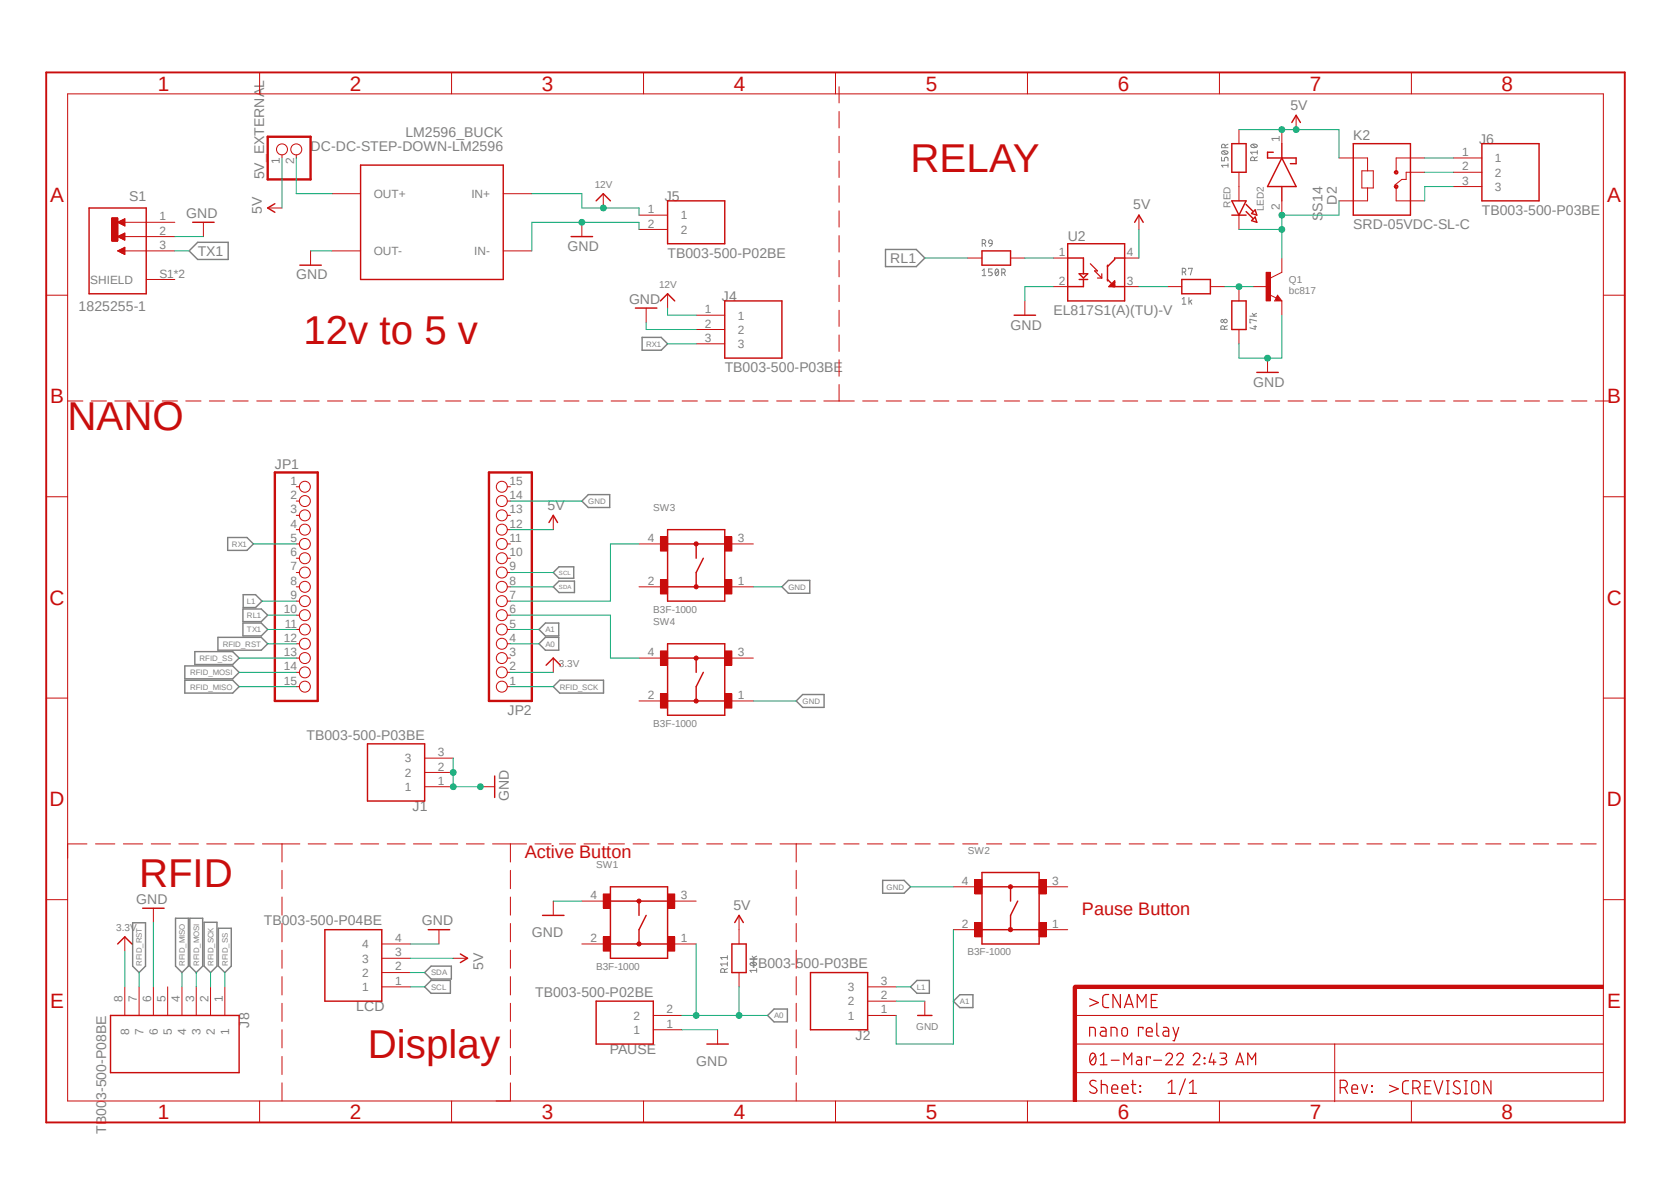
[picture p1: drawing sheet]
<svg xmlns="http://www.w3.org/2000/svg" width="297mm" height="210mm" viewBox="0 0 297 210" stroke-linecap="round" stroke-linejoin="round" font-family="sans-serif">
<defs><g id="words">
<g font-size="7.2" fill="#c90d0c">
<text x="161.8" y="30.6">RELAY</text>
<text x="53.9" y="61.1">12v to 5 v</text>
<text x="12" y="76.3">NANO</text>
<text x="24.7" y="157.6">RFID</text>
<text x="65.4" y="188">Display</text>
</g>
<g font-size="3.7" fill="#c90d0c">
<text x="28.1" y="16.1">1</text>
<text x="62.2" y="16.1">2</text>
<text x="96.3" y="16.1">3</text>
<text x="130.4" y="16.1">4</text>
<text x="164.5" y="16.1">5</text>
<text x="198.7" y="16.1">6</text>
<text x="232.8" y="16.1">7</text>
<text x="266.9" y="16.1">8</text>
<text x="8.9" y="35.9">A</text>
<text x="285.7" y="35.9">A</text>
<text x="8.9" y="71.7">B</text>
<text x="285.7" y="71.7">B</text>
<text x="8.8" y="107.5">C</text>
<text x="285.6" y="107.5">C</text>
<text x="8.8" y="143.3">D</text>
<text x="285.6" y="143.3">D</text>
<text x="8.9" y="179.1">E</text>
<text x="285.7" y="179.1">E</text>
<text x="28.1" y="198.8">1</text>
<text x="62.2" y="198.8">2</text>
<text x="96.3" y="198.8">3</text>
<text x="130.4" y="198.8">4</text>
<text x="164.5" y="198.8">5</text>
<text x="198.7" y="198.8">6</text>
<text x="232.8" y="198.8">7</text>
<text x="266.9" y="198.8">8</text>
</g>
<g font-size="3.2" fill="#c90d0c">
<text x="93.3" y="152.5">Active Button</text>
<text x="192.3" y="162.6">Pause Button</text>
</g>
<g font-size="2.5" fill="#808080">
<text x="229.4" y="19.5">5V</text>
<text x="55.2" y="26.8">DC-DC-STEP-DOWN-LM2596</text>
<text x="72.1" y="24.3">LM2596_BUCK</text>
<text x="240.5" y="24.8">K2</text>
<text x="262.9" y="25.6">J6</text>
<text x="22.9" y="35.7">S1</text>
<text x="46.9" y="31.9" transform="rotate(-90 46.9 31.9)">5V_EXTERNAL</text>
<text x="118.2" y="35.7">J5</text>
<text x="33.1" y="38.7">GND</text>
<text x="46.6" y="38" transform="rotate(-90 46.6 38)">5V</text>
<text x="201.4" y="37.2">5V</text>
<text x="235.1" y="39.2" transform="rotate(-90 235.1 39.2)">SS14</text>
<text x="237.6" y="36.4" transform="rotate(-90 237.6 36.4)">D2</text>
<text x="240.5" y="40.8">SRD-05VDC-SL-C</text>
<text x="263.4" y="38.2">TB003-500-P03BE</text>
<text x="35.1" y="45.5">TX1</text>
<text x="100.9" y="44.6">GND</text>
<text x="118.7" y="45.8">TB003-500-P02BE</text>
<text x="158.2" y="46.7">RL1</text>
<text x="189.8" y="42.8">U2</text>
<text x="52.7" y="49.7">GND</text>
<text x="111.8" y="54">GND</text>
<text x="128.3" y="53.5">J4</text>
<text x="14" y="55.2">1825255-1</text>
<text x="179.6" y="58.5">GND</text>
<text x="187.2" y="56">EL817S1(A)(TU)-V</text>
<text x="128.8" y="66.2">TB003-500-P03BE</text>
<text x="222.8" y="68.7">GND</text>
<text x="48.9" y="83.3">JP1</text>
<text x="97.3" y="90.6">5V</text>
<text x="54.5" y="131.4">TB003-500-P03BE</text>
<text x="90.2" y="127">JP2</text>
<text x="90.5" y="142.3" transform="rotate(-90 90.5 142.3)">GND</text>
<text x="73.3" y="144.1">J1</text>
<text x="24.2" y="160.6">GND</text>
<text x="130.3" y="161.6">5V</text>
<text x="46.9" y="164.4">TB003-500-P04BE</text>
<text x="75" y="164.4">GND</text>
<text x="94.5" y="166.5">GND</text>
<text x="85.9" y="172.3" transform="rotate(-90 85.9 172.3)">5V</text>
<text x="133.2" y="172">TB003-500-P03BE</text>
<text x="63.3" y="179.7">LCD</text>
<text x="95.1" y="177.1">TB003-500-P02BE</text>
<text x="44.3" y="182.6" transform="rotate(-90 44.3 182.6)">J8</text>
<text x="152.1" y="184.7">J2</text>
<text x="108.4" y="187.3">PAUSE</text>
<text x="123.7" y="189.3">GND</text>
<text x="18.9" y="201.4" transform="rotate(-90 18.9 201.4)">TB003-500-P08BE</text>
</g>
<g font-size="2.1" fill="#808080">
<text x="49.7" y="29.1" transform="rotate(-90 49.7 29.1)">1</text>
<text x="52.3" y="29.1" transform="rotate(-90 52.3 29.1)">2</text>
<text x="227.5" y="25.2" transform="rotate(-90 227.5 25.2)">1</text>
<text x="259.9" y="27.7">1</text>
<text x="265.7" y="28.8">1</text>
<text x="66.4" y="35.2">OUT+</text>
<text x="83.8" y="35.2">IN+</text>
<text x="259.9" y="30.3">2</text>
<text x="259.9" y="32.8">3</text>
<text x="265.7" y="31.4">2</text>
<text x="265.7" y="33.9">3</text>
<text x="28.3" y="39.2">1</text>
<text x="28.3" y="41.7">2</text>
<text x="115.1" y="37.9">1</text>
<text x="115.1" y="40.4">2</text>
<text x="121" y="39">1</text>
<text x="121" y="41.5">2</text>
<text x="227.5" y="37.3" transform="rotate(-90 227.5 37.3)">2</text>
<text x="28.3" y="44.2">3</text>
<text x="66.4" y="45.3">OUT-</text>
<text x="84.3" y="45.3">IN-</text>
<text x="188.2" y="45.5">1</text>
<text x="200.3" y="45.5">4</text>
<text x="16" y="50.4">SHIELD</text>
<text x="28.3" y="49.3">S1*2</text>
<text x="188.2" y="50.6">2</text>
<text x="200.3" y="50.6">3</text>
<text x="125.3" y="55.7">1</text>
<text x="125.3" y="58.2">2</text>
<text x="131.1" y="56.8">1</text>
<text x="131.1" y="59.3">2</text>
<text x="125.3" y="60.7">3</text>
<text x="131.1" y="61.8">3</text>
<text x="51.6" y="86.1">1</text>
<text x="51.6" y="88.6">2</text>
<text x="90.6" y="88.6">14</text>
<text x="90.6" y="86.1">15</text>
<text x="51.6" y="91.2">3</text>
<text x="51.6" y="93.7">4</text>
<text x="90.6" y="93.7">12</text>
<text x="90.6" y="91.2">13</text>
<text x="51.6" y="96.3">5</text>
<text x="51.6" y="98.8">6</text>
<text x="51.6" y="101.3">7</text>
<text x="90.6" y="101.3">9</text>
<text x="90.6" y="98.8">10</text>
<text x="90.6" y="96.3">11</text>
<text x="115.1" y="96.3">4</text>
<text x="131.1" y="96.3">3</text>
<text x="51.6" y="103.9">8</text>
<text x="51.6" y="106.4">9</text>
<text x="90.6" y="106.4">7</text>
<text x="90.6" y="103.9">8</text>
<text x="115.1" y="103.9">2</text>
<text x="131.1" y="103.9">1</text>
<text x="50.5" y="109">10</text>
<text x="50.6" y="111.5">11</text>
<text x="90.6" y="111.5">5</text>
<text x="90.6" y="109">6</text>
<text x="50.5" y="114">12</text>
<text x="50.5" y="116.6">13</text>
<text x="50.5" y="119.1">14</text>
<text x="90.6" y="119.1">2</text>
<text x="90.6" y="116.6">3</text>
<text x="90.6" y="114">4</text>
<text x="115.1" y="116.6">4</text>
<text x="131.1" y="116.6">3</text>
<text x="50.5" y="121.7">15</text>
<text x="90.6" y="121.7">1</text>
<text x="115.1" y="124.2">2</text>
<text x="131.1" y="124.2">1</text>
<text x="72" y="135.5">3</text>
<text x="77.9" y="136.9">2</text>
<text x="77.9" y="134.4">3</text>
<text x="72" y="140.5">1</text>
<text x="72" y="138">2</text>
<text x="77.9" y="139.4">1</text>
<text x="105" y="159.8">4</text>
<text x="121" y="159.8">3</text>
<text x="171" y="157.2">4</text>
<text x="187" y="157.2">3</text>
<text x="70.2" y="167.3">4</text>
<text x="105" y="167.3">2</text>
<text x="121" y="167.3">1</text>
<text x="171" y="164.8">2</text>
<text x="187" y="164.8">1</text>
<text x="64.3" y="173.6">2</text>
<text x="64.3" y="171">3</text>
<text x="64.3" y="168.5">4</text>
<text x="70.2" y="172.4">2</text>
<text x="70.2" y="169.9">3</text>
<text x="21.8" y="178.1" transform="rotate(-90 21.8 178.1)">8</text>
<text x="24.3" y="178.1" transform="rotate(-90 24.3 178.1)">7</text>
<text x="26.9" y="178.1" transform="rotate(-90 26.9 178.1)">6</text>
<text x="29.4" y="178.1" transform="rotate(-90 29.4 178.1)">5</text>
<text x="32" y="178.1" transform="rotate(-90 32 178.1)">4</text>
<text x="34.5" y="178.1" transform="rotate(-90 34.5 178.1)">3</text>
<text x="37" y="178.1" transform="rotate(-90 37 178.1)">2</text>
<text x="39.6" y="178.1" transform="rotate(-90 39.6 178.1)">1</text>
<text x="64.3" y="176.1">1</text>
<text x="70.2" y="175">1</text>
<text x="150.7" y="178.6">2</text>
<text x="150.7" y="176.1">3</text>
<text x="156.5" y="177.5">2</text>
<text x="156.5" y="175">3</text>
<text x="22.9" y="183.9" transform="rotate(-90 22.9 183.9)">8</text>
<text x="25.5" y="183.9" transform="rotate(-90 25.5 183.9)">7</text>
<text x="28" y="183.9" transform="rotate(-90 28 183.9)">6</text>
<text x="30.6" y="183.9" transform="rotate(-90 30.6 183.9)">5</text>
<text x="33.1" y="183.9" transform="rotate(-90 33.1 183.9)">4</text>
<text x="35.6" y="183.9" transform="rotate(-90 35.6 183.9)">3</text>
<text x="38.2" y="183.9" transform="rotate(-90 38.2 183.9)">2</text>
<text x="40.7" y="183.9" transform="rotate(-90 40.7 183.9)">1</text>
<text x="112.6" y="183.7">1</text>
<text x="112.6" y="181.2">2</text>
<text x="118.4" y="182.6">1</text>
<text x="118.4" y="180">2</text>
<text x="150.7" y="181.2">1</text>
<text x="156.5" y="180">1</text>
</g>
<g font-size="1.8" fill="#808080">
<text x="105.7" y="33.4">12V</text>
<text x="218.7" y="36.9" transform="rotate(-90 218.7 36.9)">RED</text>
<text x="224.7" y="37.6" transform="rotate(-90 224.7 37.6)">LED2</text>
<text x="117.1" y="51.2">12V</text>
<text x="229.1" y="52.2">bc817</text>
<text x="229.1" y="50.3">Q1</text>
<text x="116.1" y="90.8">SW3</text>
<text x="116.1" y="108.8">B3F-1000</text>
<text x="116.1" y="111.1">SW4</text>
<text x="99.4" y="118.4">3.3V</text>
<text x="116.1" y="129.2">B3F-1000</text>
<text x="106" y="154.3">SW1</text>
<text x="172" y="151.7">SW2</text>
<text x="20.7" y="165.4">3.3V</text>
<text x="106" y="172.3">B3F-1000</text>
<text x="172" y="169.8">B3F-1000</text>
<text x="162.9" y="183">GND</text>
</g>
<g font-size="1.4" fill="#808080">
<text x="114.9" y="61.6">RX1</text>
<text x="104.6" y="89.5">GND</text>
<text x="41.2" y="97.2">RX1</text>
<text x="43.9" y="107.3">L1</text>
<text x="140.1" y="104.8">GND</text>
<text x="43.9" y="109.9">RL1</text>
<text x="43.9" y="112.4">TX1</text>
<text x="96.9" y="112.4">A1</text>
<text x="33.8" y="120">RFID_MOSI</text>
<text x="35.5" y="117.4">RFID_SS</text>
<text x="39.6" y="114.9">RFID_RST</text>
<text x="96.9" y="114.9">A0</text>
<text x="33.8" y="122.5">RFID_MISO</text>
<text x="99.5" y="122.5">RFID_SCK</text>
<text x="142.7" y="125.1">GND</text>
<text x="157.6" y="158.1">GND</text>
<text x="25.2" y="171.7" transform="rotate(-90 25.2 171.7)">RFID_RST</text>
<text x="32.9" y="171.7" transform="rotate(-90 32.9 171.7)">RFID_MISO</text>
<text x="35.4" y="171.7" transform="rotate(-90 35.4 171.7)">RFID_MOSI</text>
<text x="37.9" y="171.7" transform="rotate(-90 37.9 171.7)">RFID_SCK</text>
<text x="40.5" y="171.7" transform="rotate(-90 40.5 171.7)">RFID_SS</text>
<text x="76.6" y="173.3">SDA</text>
<text x="76.6" y="175.9">SCL</text>
<text x="163" y="175.9">L1</text>
<text x="170.6" y="178.4">A1</text>
<text x="137.6" y="180.9">A0</text>
</g>
<g font-size="1.1" fill="#808080">
<text x="99.4" y="102.1">SCL</text>
<text x="99.4" y="104.6">SDA</text>
</g>
</g></defs>
<path d="M7.9 12.5l281.2 189.9M289.1 12.5l-281.2 189.9" fill="none" stroke="#fff" stroke-width=".18"/>
<g fill="none" stroke="#808080" stroke-width=".18">
<path d="M217.1 27.9v.7h.5l.1-.5 .2-.2 .3 .2 .1 .5M217.2 27l.3-.2h.4l.4 .3a.65 .65 0 0 1-1.2 0zM217.4 26.8l.6 .6M217.8 26.2v-.3a.32 .32 0 0 0-.4-.3 .32 .32 0 0 0-.3 .3v.3h1.2M218.3 29.4h-1.2l.3 .3M218.3 29.1v.6M218.3 25.6l-.5 .3M222.4 25.8l.3-.2h.4l.4 .3a.69 .69 0 0 1-1.2 0zM222.6 25.7l.6 .5M223 28.2a.34 .34 0 0 0-.4-.3 .34 .34 0 0 0-.3 .3v.3h1.2M223 28.2v.3M223.5 27.9l-.5 .3"/>
<path d="M223.5 27.1h-1.2l.3 .3M223.5 26.8v.6M174.6 43.3h.3a.34 .34 0 0 0 .3-.4 .34 .34 0 0 0-.3-.3h-.3v1.2M174.6 48.1l.3-.3v1.2M174.6 49h.6M175 43.3l.2 .5M175.8 42.8l.1-.1a.34 .34 0 0 1 .5 .2v.4h-.4l-.3-.2zM176.4 47.8h-.7v.5l.5 .1 .2 .2-.2 .3-.5 .1M176.4 43.3l-.1 .2-.4 .3M177 47.8h.2a.69 .69 0 0 1 0 1.2l-.3-.4v-.4zM177.5 48.1l-.6 .6M178.1 48.5h.3a.34 .34 0 0 0 .3-.4 .34 .34 0 0 0-.3-.3h-.3v1.2"/>
<path d="M178.4 48.5l.3 .5M210.1 48.3h.3a.34 .34 0 0 0 .4-.3 .34 .34 0 0 0-.4-.3h-.3v1.2M210.1 53.1l.3-.2v1.2M210.1 54.1h.7M210.5 48.3l.3 .6M211.2 47.8v-.1h.7l-.3 1.2M211.3 52.9v1.2M211.5 53.5l.3 .6M211.8 53.3l-.5 .4M217.6 58.5v-.3a.32 .32 0 0 0-.3-.3 .32 .32 0 0 0-.3 .3v.3h1.1M218.1 57.9l-.5 .2M222.2 56.2h1.2"/>
<path d="M222.6 55.7l.4 .5M222.8 58h.6M223.1 57.9v.6l-.9-.2M223.4 57l-1.2-.3v.7h.1M223.4 55.7l-.6 .3M128.8 172.8v-.4a.34 .34 0 0 0-.4-.3 .34 .34 0 0 0-.3 .3v.4h1.2M129.3 172.1l-.5 .2M129.3 171.3h-1.2l.3 .3M129.3 169.8v.7M129.3 170.9v.7M129.3 170.1h-1.2l.3 .4M133.3 170.4h1.2"/>
<path d="M133.3 171.2l.6-.3 .4 .2 .2 .2a.69 .69 0 0 1-1.2 0zM133.6 171l.6 .5M133.7 169.9l.4 .5M134.5 172.4h-1.2l.3 .4M134.5 172.1v.7M134.5 169.9l-.6 .3"/>
<circle cx="217.2" cy="57" r=".25"/>
<circle cx="217.8" cy="57" r=".31"/>
</g>
<g fill="none" stroke="#808080" stroke-width=".25">
<path d="M33.6 44.6l1.5-1.5h5.5v3h-5.5zM114.1 59.9h3.4l1.2 1.2-1.2 1.1h-3.4zM157.4 44.3h5.5l1.5 1.5-1.5 1.6h-5.5zM40.5 95.5h3.4l1.1 1.1-1.1 1.2h-3.4zM103.4 89l1.2-1.1h3.8v2.3h-3.8zM32.9 118.3h8.5l1.1 1.2-1.1 1.1h-8.5zM34.6 115.8h6.8l1.1 1.1-1.1 1.2h-6.8zM38.7 113.2h7.7l1.2 1.2-1.2 1.1h-7.7zM43.2 108.2h3.2l1.2 1.1-1.2 1.1h-3.2zM43.2 110.7h3.2l1.2 1.1-1.2 1.2h-3.2zM43.2 105.7h2.2l1.2 1.1-1.2 1.1h-2.2zM95.8 114.4l1.1-1.2h2.4v2.3h-2.4z"/>
<path d="M95.8 111.8l1.1-1.1h2.4v2.3h-2.4zM98.3 101.7l1.1-1h2.6v2h-2.6zM98.3 104.3l1.1-1h2.7v2h-2.7zM140.1 103.1h3.8v2.3h-3.8l-1.1-1.1zM32.9 120.9h8.5l1.1 1.1-1.1 1.1h-8.5zM98.3 122l1.2-1.1h7.8v2.2h-7.8zM141.5 124.5l1.2-1.1h3.8v2.3h-3.8zM156.9 156.4h3.8l1.1 1.2-1.1 1.1h-3.8zM23.6 164h2.3v7.7l-1.2 1.1-1.1-1.1zM31.2 163.2h2.3v8.5l-1.2 1.1-1.1-1.1zM33.7 163.2h2.3v8.5l-1.1 1.1-1.2-1.1zM36.3 163.9h2.3v7.8l-1.2 1.1-1.1-1.1z"/>
<path d="M38.8 164.9h2.3v6.8l-1.1 1.1-1.2-1.1zM75.5 175.3l1.1-1.1h3.5v2.3h-3.5zM75.5 172.8l1.1-1.1h3.6v2.2h-3.6zM161.8 175.3l1.2-1.1h2.2v2.3h-2.2zM169.5 177.9l1.1-1.2h2.3v2.3h-2.3zM136.4 180.4l1.2-1.1h2.4v2.3h-2.4z"/>
</g>
<g fill="none" stroke="#c90d0c" stroke-width=".18">
<path d="M149.1 15.4v2.9M149.1 19.8v2.9M149.1 24.2v2.9M149.1 28.6v2.9M149.1 33v2.9M149.1 37.5v2.8M240.5 28.1h2.6v2.3M242.1 30.4h2v3h-2zM243.1 33.4v2.3h-2.6M248.2 33.1v2.6h2.5M250.7 28.1h-2.5v2.5M250.7 30.6h-.8v1.3h-.7l-1.3 1"/>
<path d="M149.1 41.9v2.9M149.1 46.3v2.9M149.1 50.7v2.9M149.1 55.1v2.9M149.1 59.5v2.9M12 71.2h2.7M16.2 71.2h2.7M20.4 71.2h2.7M24.6 71.2h2.7M28.8 71.2h2.7M33 71.2h2.7M37.2 71.2h2.7"/>
<path d="M41.4 71.2h2.7M45.6 71.2h2.7M49.8 71.2h2.7M54 71.2h2.7M58.2 71.2h2.7M62.4 71.2h2.7M66.6 71.2h2.7M70.8 71.2h2.7M75 71.2h2.7M79.2 71.2h2.7M83.4 71.2h2.7M87.6 71.2h2.7"/>
<path d="M91.8 71.2h2.7M96 71.2h2.7M100.2 71.2h2.7M104.4 71.2h2.7M108.6 71.2h2.7M112.8 71.2h2.7M117 71.2h2.7M121.2 71.2h2.8M125.4 71.2h2.7M129.6 71.2h2.7M133.8 71.2h2.7M138 71.2h2.7"/>
<path d="M142.2 71.2h2.7M146.4 71.2h5.4M149.1 63.9v2.9M149.1 68.3v2.9M153.3 71.2h2.7M157.5 71.2h2.7M161.8 71.2h2.6M165.9 71.2h2.8M170.1 71.2h2.7M174.3 71.2h2.7M178.5 71.2h2.7M182.8 71.2h2.6"/>
<path d="M186.9 71.2h2.8M191.1 71.2h2.7M195.3 71.2h2.7M199.6 71.2h2.6M203.8 71.2h2.7M207.9 71.2h2.8M212.1 71.2h2.7M216.3 71.2h2.7M220.6 71.2h2.6M224.7 71.2h2.8M228.9 71.2h2.7M233.1 71.2h2.7"/>
<path d="M237.4 71.2h2.6M241.6 71.2h2.7M245.7 71.2h2.8M249.9 71.2h2.7M254.1 71.2h2.7M258.4 71.2h2.6M262.6 71.2h2.7M266.7 71.2h2.8M270.9 71.2h2.7M275.2 71.2h2.6M279.4 71.2h2.7M283.5 71.2h2.8"/>
<path d="M15.5 149.9h-3.5v2.6M17 149.9h3.4M21.9 149.9h3.5M26.9 149.9h3.4M31.8 149.9h3.5M36.7 149.9h3.5M41.7 149.9h3.5M46.7 149.9h6.6M50.1 149.9v3.3M50.1 154.6v3.3M50.1 159.4v3.2M54.8 149.9h3.2"/>
<path d="M59.5 149.9h3.2M64.1 149.9h3.2M68.8 149.9h3.2M73.5 149.9h3.2M78.2 149.9h3.2M82.9 149.9h3.2M87.5 149.9h6.1M90.7 149.9v3.3M90.7 154.6v3.3M90.7 159.4v3.2M95.1 149.9h2.9M99.4 149.9h2.9"/>
<path d="M103.8 149.9h2.9M108.2 149.9h2.8M112.5 149.9h2.9M116.9 149.9h2.8M121.2 149.9h2.9M125.6 149.9h2.8M130 149.9h2.8M134.3 149.9h2.9M138.6 149.9h5.6M141.5 149.9v3.3M141.5 154.6v3.3M141.5 159.4v3.2"/>
<path d="M145.8 149.9h2.7M150 149.9h2.7M154.2 149.9h2.7M158.4 149.9h2.8M162.6 149.9h2.8M166.9 149.9h2.7M171.1 149.9h2.7M175.3 149.9h2.8M179.5 149.9h2.8M183.8 149.9h2.7M188 149.9h2.7M192.2 149.9h2.7"/>
<path d="M196.5 149.9h2.7M200.7 149.9h2.7M204.9 149.9h2.7M209.1 149.9h2.8M213.4 149.9h2.7M217.6 149.9h2.7M221.8 149.9h2.7M226.1 149.9h2.7M230.3 149.9h2.7M234.5 149.9h2.7M238.7 149.9h2.7M243 149.9h2.7"/>
<path d="M247.2 149.9h2.7M251.4 149.9h2.7M255.6 149.9h2.8M259.8 149.9h2.8M264.1 149.9h2.7M268.3 149.9h2.7M272.5 149.9h2.8M276.8 149.9h2.7M281 149.9h2.7M50.1 164.1v3.2M50.1 168.8v3.2M50.1 173.5v3.3"/>
<path d="M50.1 178.3v3.2M90.7 164.1v3.2M90.7 168.8v3.2M90.7 173.5v3.3M90.7 178.3v3.2M141.5 164.1v3.2M141.5 168.8v3.2M141.5 173.5v3.3M141.5 178.3v3.2M50.1 183v3.2M50.1 187.7v3.2M50.1 192.4v3.2"/>
<path d="M90.7 183v3.2M90.7 187.7v3.2M90.7 192.4v3.2h-2.5M141.5 183v3.2M141.5 187.7v3.2M141.5 192.4v3.2"/>
</g>
<path d="M240.5 25.5h10.2v12.7h-10.2z" fill="none" stroke="#c90d0c" stroke-width=".25"/>
<path d="M247.9 30.4h.5v.5h-.5l-.1-.3 .4-.2 .1 .2-.1 .2-.2-.2h-.2z" fill-rule="evenodd" fill="#c90d0c"/>
<path d="M247.9 30.4h.5v.5h-.5l-.1-.3 .4-.2 .1 .2-.1 .2-.2-.2h-.2z" fill="none" stroke="#c90d0c" stroke-width=".18"/>
<path d="M247.9 32.9h.5v.5h-.5l-.1-.3 .4-.1 .1 .1-.1 .3-.2-.3h-.2z" fill-rule="evenodd" fill="#c90d0c"/>
<path d="M227.8 23v2.5M227.8 35.7v2.5M238 28.1h2.5M238 35.7h2.5M247.9 32.9h.5v.5h-.5l-.1-.3 .4-.1 .1 .1-.1 .3-.2-.3h-.2zM250.7 28.1h2.5M250.7 35.7h2.5M250.7 30.6h2.5M225.6 52.4l1.3 .6M227.1 52.5l.7 1h-1.2zM227.8 48.4l-2 1" fill="none" stroke="#c90d0c" stroke-width=".18"/>
<path d="M226.3 27.1h-1v1h5.1v1h-1M227.8 28.1l2.6 5h-5.1zM227.8 25.5v2.6M227.8 33.1v2.6M227.1 53l.1 .2h-.4l.3-.5 .5 .6h-.8" fill="none" stroke="#c90d0c" stroke-width=".25"/>
<path d="M225 48.4h.8v5.1h-.8z" fill-rule="evenodd" fill="#c90d0c"/>
<g fill="none" stroke="#c90d0c" stroke-width=".18">
<path d="M19.9 39.5h1M19.9 40h1M19.9 39.9h1M19.9 39.8h1M19.9 39.7h1M19.9 39.6h1M19.9 39.5h2.3M19.9 39.4h1M19.9 39.3h1M19.9 39.2h1M19.9 39.1h1M19.9 39h1"/>
<path d="M19.9 38.9h1M19.9 38.7h1v4.1h-1zM19.9 38.8h1M20.9 39.5l1.3-.6v1.2M20.9 39.5l1.3 .6M21.1 39.4h1.1M21.1 39.6h1.1M21.3 39.3h.9M21.3 39.7h.9M21.4 39.2h.8M21.5 39.8h.7M21.6 39.2h.6"/>
<path d="M21.6 39.9h.6M21.8 39.1h.4M21.8 40h.4M22 39h.2M22.1 38.9h.1M22.2 39.5h8.9M36.2 39.5v2.5M47.6 37h2.5M50.1 27.5v.6M52.7 27.5v.6M59 34.4h5.1M89.5 34.4h5"/>
<path d="M103.4 39.5v2.5M107.2 34.4v2.6M202.4 38.2v2.6M220.2 23v2.5M220.2 30.6v5.1M220.2 38.2v2.6M230.4 20.5v2.5M19.9 42h1M19.9 42.6h1M19.9 42.5h1M19.9 42.4h1M19.9 42.3h1"/>
<path d="M19.9 42.2h1M19.9 42.1h1M19.9 41.9h1M19.9 41.8h1M19.9 41.7h1M19.9 41.6h1M19.9 41.5h1M19.9 42.8h1M19.9 42.7h1M19.9 41.4h1M19.9 41.3h1M19.9 41.2h1"/>
<path d="M19.9 41.1h1M19.9 41h1M19.9 40.9h1M19.9 40.8h1M19.9 40.7h1M19.9 40.6h1M19.9 40.5h1M19.9 40.4h1M19.9 40.3h1M19.9 40.2h1M19.9 40.1h1M20.9 42l1.3-.6v1.3z"/>
<path d="M20.9 44.6h10.2M20.9 44.6l1.3 .6M21 42.1h1.2M21 42h1.2M21.1 44.7h1.1M21.1 44.5h1.1M21.2 42.2h1M21.2 41.9h1M21.3 44.7h.9M21.3 44.4h.9M21.3 41.8h.9M21.4 42.3h.8"/>
<path d="M21.4 44.8h.8M21.5 44.3h.7M21.5 41.7h.7M21.5 42.4h.7M21.6 45h.6M21.6 44.2h.6M21.7 42.5h.5M21.7 41.7h.5M21.8 45h.4M21.8 44.2h.4M21.9 42.5h.3M21.9 41.6h.3"/>
<path d="M22 45.1h.2M22 44.1h.2M22 40h.2M22.1 42.6h.1M22.1 41.5h.1M22.1 45.2h.1M22.1 43.9h.1M22.2 43.9v1.3M22.2 40.1v.1M22.2 42h8.9M22.2 43.9l-1.3 .7M26 49.7h5.1"/>
<path d="M55.2 44.6v2.5M59 44.6h5.1M89.5 44.6h5M114.9 54.7v2.6M118.7 52.2v2.5M172 45.8h2.5M179.6 45.8h2.6M182.2 53.5v2.5M187.2 50.9h2.6M187.2 45.8h2.6M199.9 50.9h2.5M199.9 45.8h2.5"/>
<path d="M207.5 50.9h2.6M215.1 50.9h2.6M220.2 50.9v2.6M220.2 58.5v2.6M222.8 50.9h2.5M225 48.4h.8v5.1h-.8zM227.8 45.8v2.6M227.8 53.5v2.5M225.3 63.6v2.6M98.3 116.9v2.6M22.2 166.5v2.5M27.3 161.4v2.5"/>
<path d="M78 165.2v2.5M80.6 170.3h2.5M131.4 162.6v5.1M131.4 172.8v2.5M127.6 183v2.5"/>
<circle cx="50.1" cy="26.5" r=".98"/>
<circle cx="52.7" cy="26.5" r=".98"/>
</g>
<g fill="none" stroke="#c90d0c" stroke-width=".25">
<path d="M15.8 37h10.2v15.2h-10.2zM34.2 39.5h3.9M48.9 36.2l-1.3 .8 1.3 .7M64.1 29.3h25.4v20.4h-25.4zM106 35.7l1.2-1.3 1.3 1.3M201.7 39.5l.7-1.3 .8 1.3M218.9 25.5h2.6v5.1h-2.6zM218.9 35.7h2.6l-1.3 2.5zM218.9 38.2h2.6M221.5 37.6l1.3 1.3M221.5 36.3l1.3 1.3M222.5 37.9l.6-.6 .3 .9z"/>
<path d="M222.5 39.2l.6-.6 .3 .9zM229.6 21.8l.8-1.3 .7 1.3M53.3 47.1h3.8M101.5 42h3.8M112.9 54.7h3.9M117.4 53.5l1.3-1.3 1.2 1.3M174.5 44.6h5.1v2.5h-5.1zM180.3 56h3.8M189.8 43.3h10.1v10.2h-10.1zM189.8 45.8h2.8v2.8M191.8 49.7h1.5M191.8 48.6h1.5l-.7 .8z"/>
<path d="M192.6 49.7v1.2h-2.8M196.8 49.7l1.3 1.2v-1l-1 1h2.8M196.8 47.1v2.8M197.4 50.7h.2M197.6 50.7l.3 .2v-.5l.2 .3M198.1 50.2l-.5 .5M199.9 45.8h-1.8v.3l-1.3 1.3M210.1 49.7h5v2.5h-5zM218.9 53.5h2.6v5h-2.6zM223.4 66.2h3.8M97.1 118.2l1.2-1.3 1.3 1.3M20.9 167.7l1.3-1.2 1.3 1.2"/>
<path d="M25.4 161.4h3.8M76.1 165.2h3.8M81.8 169.5l1.3 .8-1.3 .7M130.1 167.7h2.5v5.1h-2.5zM130.6 163.9l.8-1.3 .7 1.3M125.6 185.5h3.9"/>
</g>
<path d="M193.8 46.9l1.3 1.2h-.5l1.2 1.3M195.1 49.4h.7M195.8 48.6v.8" fill="none" stroke="#c90d0c" stroke-width=".21"/>
<path d="M47.6 24.3h7.6v7.6h-7.6z" fill="none" stroke="#c90d0c" stroke-width=".42"/>
<path d="M190.8 175.3h.5v20.4h-.5z" fill-rule="evenodd" fill="#c90d0c"/>
<path d="M190.8 175.3h.5v20.4h-.5z" fill="none" stroke="#c90d0c" stroke-width=".18"/>
<path d="M191 175h94v.6h-94z" fill-rule="evenodd" fill="#c90d0c"/>
<g fill="none" stroke="#c90d0c" stroke-width=".18">
<path d="M12 16.7h273v178.9h-273zM46.1 12.9v3.8M80.3 12.9v3.8M114.4 12.9v3.8M148.5 12.9v3.8M182.6 12.9v3.8M216.7 12.9v3.8M250.9 12.9v3.8M113.6 38.2h5.1M8.2 52.5h3.8M113.6 40.8h5.1M285 52.5h3.8"/>
<path d="M8.2 88.3h3.8M285 88.3h3.8M8.2 124h3.8M285 124h3.8M8.2 159.9h3.8M285 159.9h3.8M154.2 177.9h5.1M154.2 175.3h5.1M164.4 177.9v2.5M191 175h94v.6h-94zM46.1 195.6v3.8M80.3 195.6v3.8"/>
<path d="M114.4 195.6v3.8M116.1 180.4h5.1M116.1 183h5.1M148.5 195.6v3.8M154.2 180.4h5.1M182.6 195.6v3.8M191.1 190.6h93.9M191.1 185.5h93.9M191.1 180.4h93.9M216.7 195.6v3.8M237.2 185.5v10.2M250.9 195.6v3.8"/>
</g>
<path d="M192.3 175.3h-1.2v1.3" fill="none" stroke="#c90d0c" stroke-width=".64"/>
<g fill="none" stroke="#c90d0c" stroke-width=".21">
<path d="M193.7 177.5l1.5 .6-1.5 .7M197.1 176.7h-.5l-.5 .3-.1 1.5a.51 .51 0 0 0 .6 .5h.5M199.1 176.7v2.3l-1.3-2.3v2.3M199.9 179l.8-2.3 .7 2.3M200.1 178.4h1.1M202.1 179v-2.3l.8 1.3 .8-1.3v2.3M204.6 177.8h.8M205.7 176.7h-1.1v2.3h1.1M193.7 184.1v-1.6h.6l.3 .3 .1 1.3M193.9 187.2h.2a.42 .42 0 0 1 .5 .2 1.58 1.58 0 0 1-.2 1.8 .42 .42 0 0 1-.6-.3 1.82 1.82 0 0 1 .1-1.7zM194.7 187.6l-.9 1.1M194.8 192.1a.6 .6 0 0 0-.7-.1 .6 .6 0 0 0-.3 .7l1.1 .8a.61 .61 0 0 1-.2 .7 .61 .61 0 0 1-.8-.1l-.2-.2"/>
<path d="M195.6 187.6l.6-.5v2.1M195.6 189.2h1.2M195.7 182.5l.7 .1 .2 .4v1.1h-.6a.45 .45 0 0 1-.4-.3 .45 .45 0 0 1 .2-.5l.8-.1M195.7 192.7h.7l.3 .2 .1 1.4M195.7 191.9v2.4M197.5 184.1v-1.6h.7l.3 .3v1.3M197.5 188.4h1.4M197.6 193.5h1.1a.55 .55 0 0 0-.4-.7 .55 .55 0 0 0-.7 .5v.6l.2 .3 .9 .1M199.4 193.5h1.1a.55 .55 0 0 0-.4-.7 .55 .55 0 0 0-.7 .5v.6l.2 .3 .9 .1M199.6 182.7a.53 .53 0 0 1 .5-.1 .53 .53 0 0 1 .3 .5v.5a.51 .51 0 0 1-.5 .5 .51 .51 0 0 1-.5-.5v-.8zM199.8 189.2v-2.1l.6 1.2 .8-1.2v2.1M201.1 192.7h.8"/>
<path d="M201.3 191.9v2a.43 .43 0 0 0 .6 .4M202.1 187.8h.5l.3 .2v1.2h-.5a.4 .4 0 0 1-.4-.4 .4 .4 0 0 1 .4-.4h.5M202.6 192.9h.1v.1h-.1zM202.6 193.9h.1v.2h-.1zM203.2 182.8v-.3h-.8v1.6M203.8 183.3h1a.55 .55 0 0 0-.4-.7 .55 .55 0 0 0-.6 .5v.8l.3 .2h.7M204.5 188v-.2h-.7v1.4M205.1 188.4h1.4M205.6 181.8v1.9l.1 .2 .3 .2M206.8 182.5l.7 .1 .2 .4v1.1h-.6a.46 .46 0 0 1-.4-.3 .46 .46 0 0 1 .2-.5l.8-.1M207.2 187.6a.58 .58 0 0 1 .8-.5 .58 .58 0 0 1 .2 .9l-1 1.2h1.2M207.6 194.3h1.3"/>
<path d="M207.6 192.4l.7-.5v2.4M208.5 182.5l.5 1.6M209.2 187.6a.57 .57 0 0 1 .8-.5 .57 .57 0 0 1 .1 .9l-.9 1.2h1.1M209.5 182.5l-.8 2.4h-.2M210.7 191.7l-1.1 2.8M211.4 194.3h1.3M211.4 192.4l.6-.5v2.4M212.1 187.6a.58 .58 0 0 1 .8-.5 .58 .58 0 0 1 .2 .9l-1 1.2h1.2M214 188h.2v.1h-.2zM214 188.9l.2 .1zM215.4 187.1l-.5 1.6h1.2M215.7 188.3v.9"/>
<path d="M216.8 187.1h.8a.47 .47 0 0 1 .4 .5 .47 .47 0 0 1-.4 .4h-.5M217.4 188a.57 .57 0 0 1 .6 .6 .57 .57 0 0 1-.6 .6h-.6M219.7 189.2l.7-2.1 .7 2.1M219.8 188.7h1.1M221.8 189.2v-2.1l.7 1.2 .7-1.2v2.1M238.2 193.3h.6a.66 .66 0 0 0 .7-.7 .66 .66 0 0 0-.7-.7h-.6v2.4M239 193.3l.5 1M240.3 193.5h1a.54 .54 0 0 0-.4-.7 .54 .54 0 0 0-.6 .5v.6l.2 .3 .8 .1M242 192.7l.5 1.6 .5-1.6M243.8 193.9h.1v.2h-.1zM243.8 192.9h.1v.1h-.1zM247 192.8l1.5 .7-1.5 .6"/>
<path d="M250.4 192h-.5l-.5 .3-.1 1.5a.51 .51 0 0 0 .6 .6h.5M251.1 193.3h.7a.66 .66 0 0 0 .7-.6 .66 .66 0 0 0-.7-.7h-.7v2.4M251.9 193.3l.5 1.1M253.3 193.1h.8M254.3 192h-1v2.4h1M254.9 192l.8 2.4 .8-2.4M257.1 194.4h.5M257.1 192h.5M257.3 192v2.4M259.5 192.2a.62 .62 0 0 0-.7-.2 .62 .62 0 0 0-.4 .6l.2 .4 .7 .4a.56 .56 0 0 1 .2 .7 .56 .56 0 0 1-.7 .3l-.5-.3M260.3 194.4h.5M260.3 192h.5"/>
<path d="M260.6 192v2.4M261.8 192.2a.65 .65 0 0 1 .7-.1 .65 .65 0 0 1 .3 .6v1a.64 .64 0 0 1-.6 .7 .64 .64 0 0 1-.6-.7v-1zM265 192v2.4l-1.3-2.4v2.4"/>
</g>
<path d="M8.2 12.9h280.6v186.5h-280.6z" fill="none" stroke="#c90d0c" stroke-width=".34"/>
<path d="M118.7 35.7h10.1v7.6h-10.1zM108.5 157.6h10.2v12.7h-10.2zM106 177.9h10.1v7.6h-10.1zM108.5 160.1h10.2M108.5 167.7h10.2M113.6 160.1v2.5M114.9 162.6l-1.3 2.6v2.5M144.1 172.8h10.1v10.2h-10.1zM163.1 180.4h2.6" fill="none" stroke="#c90d0c" stroke-width=".25"/>
<path d="M113.3 159.9l.3-.2 .2 .2 .2 .2-.2 .3-.2 .1-.3-.1-.1-.3 .4-.1 .1 .1-.1 .1-.4-.1z" fill-rule="evenodd" fill="#c90d0c"/>
<path d="M113.3 159.9l.3-.2 .2 .2 .2 .2-.2 .3-.2 .1-.3-.1-.1-.3 .4-.1 .1 .1-.1 .1-.4-.1z" fill="none" stroke="#c90d0c" stroke-width=".18"/>
<path d="M113.3 167.4h.5l.2 .3-.2 .3-.2 .1-.3-.1-.1-.3 .4-.1 .1 .1-.1 .2-.4-.2z" fill-rule="evenodd" fill="#c90d0c"/>
<path d="M113.3 167.4h.5l.2 .3-.2 .3-.2 .1-.3-.1-.1-.3 .4-.1 .1 .1-.1 .2-.4-.2z" fill="none" stroke="#c90d0c" stroke-width=".18"/>
<path d="M107.2 158.8h1.3v2.6h-1.3z" fill-rule="evenodd" fill="#c90d0c"/>
<path d="M107.2 158.8h1.3v2.6h-1.3z" fill="none" stroke="#c90d0c" stroke-width=".18"/>
<path d="M118.7 158.8h1.2v2.6h-1.2z" fill-rule="evenodd" fill="#c90d0c"/>
<path d="M118.7 158.8h1.2v2.6h-1.2z" fill="none" stroke="#c90d0c" stroke-width=".18"/>
<path d="M118.7 166.5h1.2v2.5h-1.2z" fill-rule="evenodd" fill="#c90d0c"/>
<path d="M118.7 166.5h1.2v2.5h-1.2z" fill="none" stroke="#c90d0c" stroke-width=".18"/>
<path d="M107.2 166.5h1.3v2.5h-1.3z" fill-rule="evenodd" fill="#c90d0c"/>
<path d="M103.4 167.7h5.1M103.4 160.1h5.1M107.2 166.5h1.3v2.5h-1.3zM118.7 167.7h5M118.7 160.1h5" fill="none" stroke="#c90d0c" stroke-width=".18"/>
<path d="M174.5 155h10.2v12.7h-10.2zM174.5 157.6h10.2M179.6 157.6v2.5M174.5 165.2h10.2M180.9 160.1l-1.3 2.5v2.6" fill="none" stroke="#c90d0c" stroke-width=".25"/>
<path d="M179.3 157.3l.3-.1 .3 .1 .1 .3-.1 .2-.3 .1-.3-.1-.1-.2 .4-.2 .1 .2-.1 .1-.4-.1z" fill-rule="evenodd" fill="#c90d0c"/>
<path d="M179.3 157.3l.3-.1 .3 .1 .1 .3-.1 .2-.3 .1-.3-.1-.1-.2 .4-.2 .1 .2-.1 .1-.4-.1z" fill="none" stroke="#c90d0c" stroke-width=".18"/>
<path d="M179.3 164.9h.6l.1 .3-.1 .2-.3 .2-.3-.2-.1-.2 .4-.1 .1 .1-.1 .1-.4-.1z" fill-rule="evenodd" fill="#c90d0c"/>
<path d="M179.3 164.9h.6l.1 .3-.1 .2-.3 .2-.3-.2-.1-.2 .4-.1 .1 .1-.1 .1-.4-.1z" fill="none" stroke="#c90d0c" stroke-width=".18"/>
<path d="M173.3 156.3h1.2v2.5h-1.2z" fill-rule="evenodd" fill="#c90d0c"/>
<path d="M173.3 156.3h1.2v2.5h-1.2z" fill="none" stroke="#c90d0c" stroke-width=".18"/>
<path d="M184.7 156.3h1.3v2.5h-1.3z" fill-rule="evenodd" fill="#c90d0c"/>
<path d="M184.7 156.3h1.3v2.5h-1.3z" fill="none" stroke="#c90d0c" stroke-width=".18"/>
<path d="M184.7 163.9h1.3v2.6h-1.3z" fill-rule="evenodd" fill="#c90d0c"/>
<path d="M184.7 163.9h1.3v2.6h-1.3z" fill="none" stroke="#c90d0c" stroke-width=".18"/>
<path d="M173.3 163.9h1.2v2.6h-1.2z" fill-rule="evenodd" fill="#c90d0c"/>
<path d="M169.5 157.6h5M184.7 157.6h5.1M169.5 165.2h5M173.3 163.9h1.2v2.6h-1.2zM184.7 165.2h5.1" fill="none" stroke="#c90d0c" stroke-width=".18"/>
<path d="M118.7 94.1h10.1v12.7h-10.1zM118.7 96.6h10.1M123.7 96.6v2.6M125 99.2l-1.3 2.5v2.6M118.7 104.3h10.1" fill="none" stroke="#c90d0c" stroke-width=".25"/>
<path d="M123.5 96.4h.5l.1 .2-.1 .3-.3 .1-.2-.1-.1-.3 .3-.1 .2 .1-.2 .2-.3-.2z" fill-rule="evenodd" fill="#c90d0c"/>
<path d="M123.5 96.4h.5l.1 .2-.1 .3-.3 .1-.2-.1-.1-.3 .3-.1 .2 .1-.2 .2-.3-.2z" fill="none" stroke="#c90d0c" stroke-width=".18"/>
<path d="M123.5 104h.5l.1 .3-.1 .2-.3 .1-.2-.1-.1-.2h.2l.1-.2 .2 .2-.2 .1-.3-.1z" fill-rule="evenodd" fill="#c90d0c"/>
<path d="M123.5 104h.5l.1 .3-.1 .2-.3 .1-.2-.1-.1-.2h.2l.1-.2 .2 .2-.2 .1-.3-.1z" fill="none" stroke="#c90d0c" stroke-width=".18"/>
<path d="M117.4 95.4h1.3v2.5h-1.3z" fill-rule="evenodd" fill="#c90d0c"/>
<path d="M117.4 95.4h1.3v2.5h-1.3z" fill="none" stroke="#c90d0c" stroke-width=".18"/>
<path d="M128.8 95.4h1.3v2.5h-1.3z" fill-rule="evenodd" fill="#c90d0c"/>
<path d="M128.8 95.4h1.3v2.5h-1.3z" fill="none" stroke="#c90d0c" stroke-width=".18"/>
<path d="M128.8 103h1.3v2.5h-1.3z" fill-rule="evenodd" fill="#c90d0c"/>
<path d="M128.8 103h1.3v2.5h-1.3z" fill="none" stroke="#c90d0c" stroke-width=".18"/>
<path d="M117.4 103h1.3v2.5h-1.3z" fill-rule="evenodd" fill="#c90d0c"/>
<path d="M113.6 96.6h5.1M128.8 96.6h5.1M113.6 104.3h5.1M117.4 103h1.3v2.5h-1.3zM128.8 104.3h5.1" fill="none" stroke="#c90d0c" stroke-width=".18"/>
<path d="M118.7 114.4h10.1v12.7h-10.1zM118.7 116.9h10.1M123.7 116.9v2.6M125 119.5l-1.3 2.5v2.5M118.7 124.5h10.1" fill="none" stroke="#c90d0c" stroke-width=".25"/>
<path d="M123.5 116.7l.2-.2 .3 .2 .1 .2-.1 .3h-.5l-.1-.3 .3-.1 .2 .1-.1 .2-.4-.2z" fill-rule="evenodd" fill="#c90d0c"/>
<path d="M123.5 116.7l.2-.2 .3 .2 .1 .2-.1 .3h-.5l-.1-.3 .3-.1 .2 .1-.1 .2-.4-.2z" fill="none" stroke="#c90d0c" stroke-width=".18"/>
<path d="M123.5 124.3l.2-.1 .3 .1 .1 .2-.1 .3h-.5l-.1-.3 .3-.1 .2 .1-.2 .2-.3-.2z" fill-rule="evenodd" fill="#c90d0c"/>
<path d="M123.5 124.3l.2-.1 .3 .1 .1 .2-.1 .3h-.5l-.1-.3 .3-.1 .2 .1-.2 .2-.3-.2z" fill="none" stroke="#c90d0c" stroke-width=".18"/>
<path d="M117.4 115.7h1.3v2.5h-1.3z" fill-rule="evenodd" fill="#c90d0c"/>
<path d="M117.4 115.7h1.3v2.5h-1.3z" fill="none" stroke="#c90d0c" stroke-width=".18"/>
<path d="M128.8 115.7h1.3v2.5h-1.3z" fill-rule="evenodd" fill="#c90d0c"/>
<path d="M128.8 115.7h1.3v2.5h-1.3z" fill="none" stroke="#c90d0c" stroke-width=".18"/>
<path d="M128.8 123.3h1.3v2.5h-1.3z" fill-rule="evenodd" fill="#c90d0c"/>
<path d="M128.8 123.3h1.3v2.5h-1.3z" fill="none" stroke="#c90d0c" stroke-width=".18"/>
<path d="M117.4 123.3h1.3v2.5h-1.3z" fill-rule="evenodd" fill="#c90d0c"/>
<g fill="none" stroke="#c90d0c" stroke-width=".18">
<path d="M258.3 28.1h5.1M258.3 30.6h5.1M258.3 33.1h5.1M123.7 56h5.1M123.7 58.5h5.1M123.7 61.1h5.1M52.7 86.5h.5M52.7 89h.5M52.7 91.6h.5M52.7 94.1h.5M52.7 96.6h.5M52.7 99.2h.5"/>
<path d="M90.2 86.5h.5M90.2 89h.5M90.2 91.6h.5M90.2 94.1h.5M90.2 96.6h.5M90.2 99.2h.5M98.3 91.6v2.5M52.7 116.9h.5M52.7 101.7h.5M52.7 104.3h.5M52.7 106.8h.5M52.7 109.3h.5"/>
<path d="M52.7 111.8h.5M52.7 114.4h.5M52.7 119.5h.5M90.2 116.9h.5M90.2 101.7h.5M90.2 104.3h.5M90.2 106.8h.5M90.2 109.3h.5M90.2 111.8h.5M90.2 114.4h.5M90.2 119.5h.5M113.6 116.9h5.1"/>
<path d="M128.8 116.9h5.1M52.7 122h.5M75.5 139.8h5.1M75.5 137.2h5.1M75.5 134.7h5.1M85.4 139.8h2.5M90.2 122h.5M113.6 124.5h5.1M117.4 123.3h1.3v2.5h-1.3zM128.8 124.5h5.1M22.2 175.3v5.1M24.7 175.3v5.1"/>
<path d="M27.3 175.3v5.1M29.8 175.3v5.1M32.3 175.3v5.1M34.9 175.3v5.1M37.4 175.3v5.1M40 175.3v5.1M67.9 175.3h5M67.9 172.8h5M67.9 170.3h5M67.9 167.7h5M98.3 160.1v2.5"/>
<circle cx="54.2" cy="89" r=".98"/>
<circle cx="54.2" cy="86.5" r=".98"/>
<circle cx="54.2" cy="96.6" r=".98"/>
<circle cx="54.2" cy="91.6" r=".98"/>
<circle cx="54.2" cy="94.1" r=".98"/>
<circle cx="54.2" cy="99.2" r=".98"/>
<circle cx="89.2" cy="89" r=".98"/>
<circle cx="89.2" cy="86.5" r=".98"/>
<circle cx="89.2" cy="99.2" r=".98"/>
<circle cx="89.2" cy="96.6" r=".98"/>
<circle cx="89.2" cy="94.1" r=".98"/>
<circle cx="89.2" cy="91.6" r=".98"/>
<circle cx="54.2" cy="114.4" r=".98"/>
<circle cx="54.2" cy="116.9" r=".98"/>
<circle cx="54.2" cy="106.8" r=".98"/>
<circle cx="54.2" cy="101.7" r=".98"/>
<circle cx="54.2" cy="111.8" r=".98"/>
<circle cx="54.2" cy="104.3" r=".98"/>
<circle cx="54.2" cy="109.3" r=".98"/>
<circle cx="54.2" cy="119.5" r=".98"/>
<circle cx="89.2" cy="114.4" r=".98"/>
<circle cx="89.2" cy="119.5" r=".98"/>
<circle cx="89.2" cy="109.3" r=".98"/>
<circle cx="89.2" cy="106.8" r=".98"/>
<circle cx="89.2" cy="104.3" r=".98"/>
<circle cx="89.2" cy="111.8" r=".98"/>
<circle cx="89.2" cy="101.7" r=".98"/>
<circle cx="89.2" cy="116.9" r=".98"/>
<circle cx="54.2" cy="122" r=".98"/>
<circle cx="89.2" cy="122" r=".98"/>
</g>
<path d="M263.4 25.5h10.2v10.2h-10.2zM128.8 53.5h10.2v10.1h-10.2zM97.6 92.8l.7-1.2 .8 1.2M65.3 132.2h10.2v10.1h-10.2zM87.9 137.9v3.8M57.7 165.2h10.2v12.7h-10.2zM96.4 162.6h3.8M19.6 180.4h22.9v10.2h-22.9z" fill="none" stroke="#c90d0c" stroke-width=".25"/>
<path d="M48.9 83.9h7.6v40.6h-7.6zM86.9 83.9h7.6v40.6h-7.6z" fill="none" stroke="#c90d0c" stroke-width=".42"/>
<path d="M227.8 56v7.6h-7.6v-2.5" fill="none" stroke="#0dab76" stroke-width=".18"/>
<circle cx="225.3" cy="63.6" r=".51" fill="#0dab76"/>
<g fill="none" stroke="#0dab76" stroke-width=".18">
<path d="M31.1 42h5.1M55.2 44.6h3.8M113.6 40.8v-1.3h-19.1v5.1M114.9 57.3v1.2h8.8M187.2 50.9h-5v2.6M90.7 89h12.7M159.3 177.9h5.1M121.2 183h6.4"/>
<circle cx="225.3" cy="63.6" r=".51"/>
</g>
<circle cx="103.4" cy="39.5" r=".51" fill="#0dab76"/>
<g fill="none" stroke="#0dab76" stroke-width=".18">
<path d="M133.9 104.3h5.1M80.6 134.7v5.1M133.9 124.5h7.6M161.8 157.6h7.7M27.3 163.9v11.4M72.9 167.7h5.1M98.3 160.1h5.1"/>
<circle cx="103.4" cy="39.5" r=".51"/>
</g>
<circle cx="80.6" cy="137.2" r=".51" fill="#0dab76"/>
<g fill="none" stroke="#0dab76" stroke-width=".18">
<path d="M80.6 139.8h4.8"/>
<circle cx="80.6" cy="137.2" r=".51"/>
</g>
<circle cx="80.6" cy="139.8" r=".51" fill="#0dab76"/>
<g fill="none" stroke="#0dab76" stroke-width=".18">
<path d="M85.4 139.8h.2"/>
<circle cx="80.6" cy="139.8" r=".51"/>
</g>
<circle cx="85.4" cy="139.8" r=".51" fill="#0dab76"/>
<g fill="none" stroke="#0dab76" stroke-width=".18">
<path d="M227.8 23h10.2v5.1"/>
<circle cx="85.4" cy="139.8" r=".51"/>
</g>
<circle cx="230.4" cy="23" r=".51" fill="#0dab76"/>
<g fill="none" stroke="#0dab76" stroke-width=".18">
<path d="M220.2 23h7.6"/>
<circle cx="230.4" cy="23" r=".51"/>
</g>
<circle cx="227.8" cy="23" r=".51" fill="#0dab76"/>
<g fill="none" stroke="#0dab76" stroke-width=".18">
<path d="M50.1 28.1v8.9M238 35.7v2.5h-10.2v2.6M202.4 40.8v5M90.7 94.1h7.6M72.9 170.3h7.7"/>
<circle cx="227.8" cy="23" r=".51"/>
</g>
<circle cx="227.8" cy="38.2" r=".51" fill="#0dab76"/>
<g fill="none" stroke="#0dab76" stroke-width=".18">
<path d="M220.2 40.8h7.6v5"/>
<circle cx="227.8" cy="38.2" r=".51"/>
</g>
<circle cx="227.8" cy="40.8" r=".51" fill="#0dab76"/>
<g fill="none" stroke="#0dab76" stroke-width=".18">
<path d="M217.7 50.9h5.1"/>
<circle cx="227.8" cy="40.8" r=".51"/>
</g>
<circle cx="220.2" cy="50.9" r=".51" fill="#0dab76"/>
<g fill="none" stroke="#0dab76" stroke-width=".18">
<path d="M94.5 34.4h8.9v2.6h10.2v1.2M118.7 54.7v1.3h5M164.4 45.8h7.6M182.2 45.8h5M202.4 50.9h5.1M42.5 119.5h10.2M42.5 116.9h10.2M46.6 106.8h6.1M47.6 109.3h5.1M47.6 114.4h5.1M90.7 119.5h7.6M90.7 101.7h7.6"/>
<path d="M90.7 104.3h7.6M42.5 122h10.2M90.7 122h7.6M22.2 169v6.3M24.7 172.8v2.5M32.3 172.8v2.5M34.9 172.8v2.5M37.4 172.8v2.5M40 172.8v2.5M72.9 175.3h2.6M72.9 172.8h2.6M159.3 175.3h2.5"/>
<circle cx="220.2" cy="50.9" r=".51"/>
</g>
<circle cx="107.2" cy="37" r=".51" fill="#0dab76"/>
<g fill="none" stroke="#0dab76" stroke-width=".18">
<path d="M52.7 28.1v6.3h6.3M31.1 44.6h2.5M118.7 61.1h5M45 96.6h7.7M47.6 111.8h5.1M90.7 111.8h5.1M90.7 114.4h5.1M131.4 175.3v5.1M169.5 165.2v20.3h-10.2v-5.1M121.2 180.4h15.2"/>
<circle cx="107.2" cy="37" r=".51"/>
</g>
<circle cx="131.4" cy="180.4" r=".51" fill="#0dab76"/>
<g fill="none" stroke="#0dab76" stroke-width=".18">
<path d="M123.7 167.7v12.7"/>
<circle cx="131.4" cy="180.4" r=".51"/>
</g>
<circle cx="123.7" cy="180.4" r=".51" fill="#0dab76"/>
<g fill="none" stroke="#0dab76" stroke-width=".18">
<path d="M253.2 28.1h5.1M253.2 30.6h5.1M258.3 33.1h-5.1v2.6M113.6 96.6h-5.1v10.2h-17.8M90.7 109.3h17.8v7.6h5.1"/>
<circle cx="123.7" cy="180.4" r=".51"/>
</g>
<use href="#words"/>
</svg>
